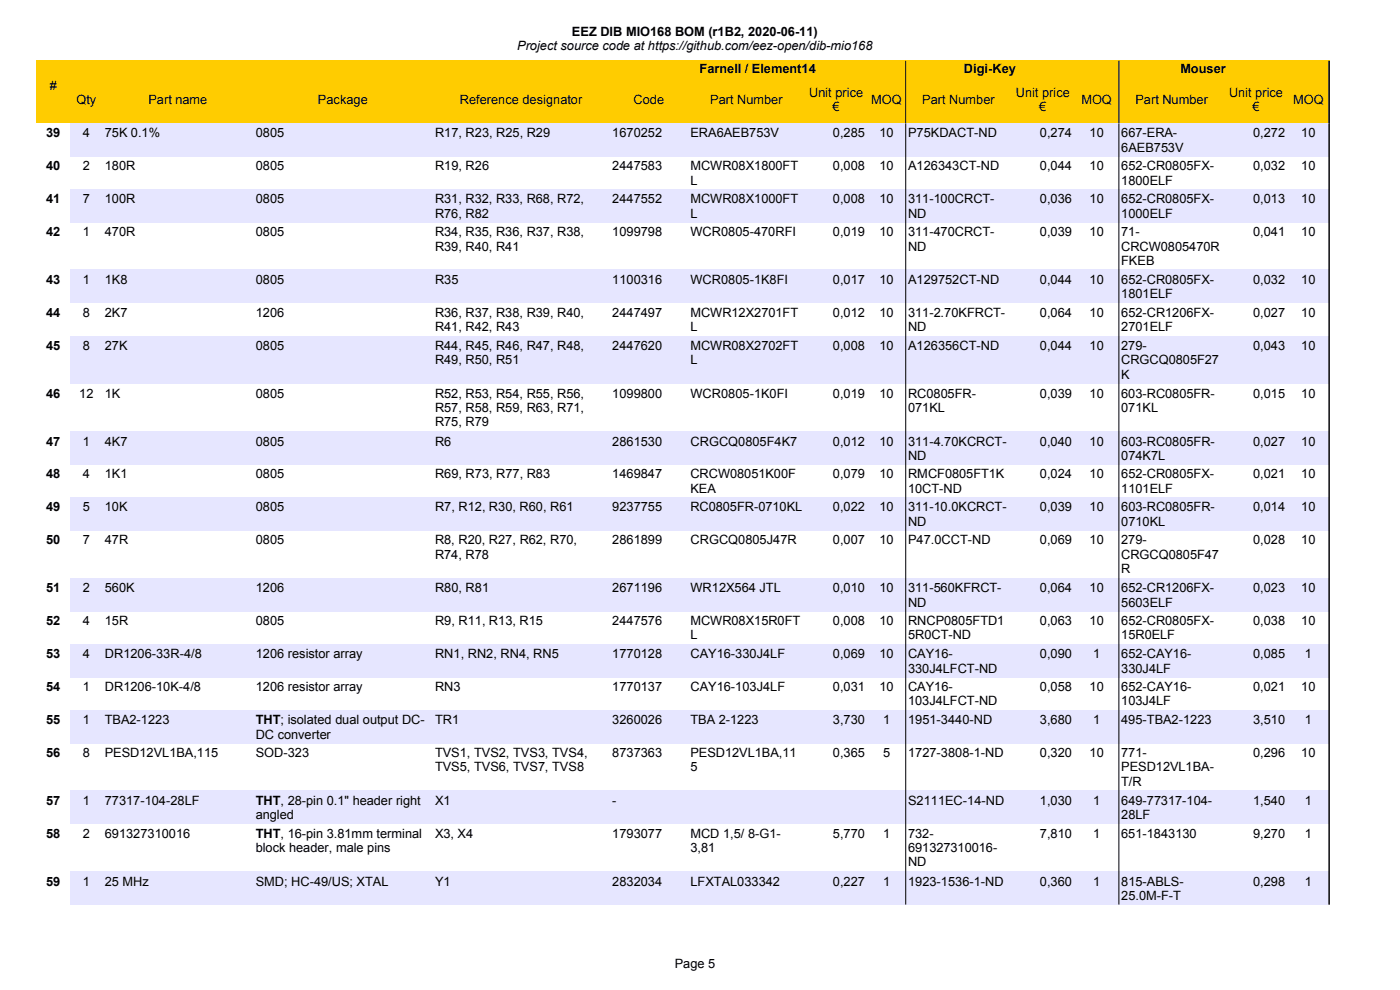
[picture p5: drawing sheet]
<svg xmlns="http://www.w3.org/2000/svg" width="297mm" height="210mm" viewBox="0 0 297 210" stroke-linecap="round" stroke-linejoin="round" font-family="sans-serif">
<defs><g id="words">
<g font-size="2.7">
<text x="109.7" y="10.6">Project source code at https://github.com/eez-open/dib-mio168</text>
<text x="121.3" y="7.5">EEZ DIB MIO168 BOM (r1B2, 2020-06-11)</text>
<text x="148.4" y="15.4">Farnell / Element14</text>
<text x="204.5" y="15.4">Digi-Key</text>
<text x="250.4" y="15.4">Mouser</text>
<text x="10.5" y="19">#</text>
<text x="16.2" y="22.1">Qty</text>
<text x="31.5" y="22.1">Part name</text>
<text x="67.5" y="22.1">Package</text>
<text x="97.5" y="22.1">Reference designator</text>
<text x="134.4" y="22.1">Code</text>
<text x="150.7" y="22.1">Part Number</text>
<text x="171.7" y="20.5">Unit price</text>
<text x="176.6" y="23.6">€</text>
<text x="184.8" y="22.1">MOQ</text>
<text x="195.6" y="22.1">Part Number</text>
<text x="215.5" y="20.5">Unit price</text>
<text x="220.5" y="23.6">€</text>
<text x="229.4" y="22.1">MOQ</text>
<text x="240.9" y="22.1">Part Number</text>
<text x="260.7" y="20.5">Unit price</text>
<text x="265.7" y="23.6">€</text>
<text x="274.3" y="22.1">MOQ</text>
<text x="9.8" y="29.1">39</text>
<text x="17.6" y="29.1">4</text>
<text x="22.2" y="29.1">75K 0.1%</text>
<text x="54.3" y="29.1">0805</text>
<text x="92.3" y="29.1">R17, R23, R25, R29</text>
<text x="129.9" y="29.1">1670252</text>
<text x="146.5" y="29.1">ERA6AEB753V</text>
<text x="176.7" y="29.1">0,285</text>
<text x="186.5" y="29.1">10</text>
<text x="192.7" y="29.1">P75KDACT-ND</text>
<text x="220.6" y="29.1">0,274</text>
<text x="231.1" y="29.1">10</text>
<text x="237.9" y="29.1">667-ERA-</text>
<text x="265.9" y="29.1">0,272</text>
<text x="276.1" y="29.1">10</text>
<text x="237.9" y="32.2">6AEB753V</text>
<text x="9.8" y="36.1">40</text>
<text x="17.6" y="36.1">2</text>
<text x="22.2" y="36.1">180R</text>
<text x="54.3" y="36.1">0805</text>
<text x="92.3" y="36.1">R19, R26</text>
<text x="129.9" y="36.1">2447583</text>
<text x="146.5" y="36.1">MCWR08X1800FT</text>
<text x="146.5" y="39.2">L</text>
<text x="176.7" y="36.1">0,008</text>
<text x="186.5" y="36.1">10</text>
<text x="192.7" y="36.1">A126343CT-ND</text>
<text x="220.6" y="36.1">0,044</text>
<text x="231.1" y="36.1">10</text>
<text x="237.9" y="36.1">652-CR0805FX-</text>
<text x="237.9" y="39.2">1800ELF</text>
<text x="265.9" y="36.1">0,032</text>
<text x="276.1" y="36.1">10</text>
<text x="9.8" y="43.1">41</text>
<text x="17.6" y="43.1">7</text>
<text x="22.2" y="43.1">100R</text>
<text x="54.3" y="43.1">0805</text>
<text x="92.3" y="43.1">R31, R32, R33, R68, R72,</text>
<text x="92.3" y="46.2">R76, R82</text>
<text x="129.9" y="43.1">2447552</text>
<text x="146.5" y="43.1">MCWR08X1000FT</text>
<text x="146.5" y="46.2">L</text>
<text x="176.7" y="43.1">0,008</text>
<text x="186.5" y="43.1">10</text>
<text x="192.7" y="43.1">311-100CRCT-</text>
<text x="192.7" y="46.2">ND</text>
<text x="220.6" y="43.1">0,036</text>
<text x="231.1" y="43.1">10</text>
<text x="237.9" y="43.1">652-CR0805FX-</text>
<text x="237.9" y="46.2">1000ELF</text>
<text x="265.9" y="43.1">0,013</text>
<text x="276.1" y="43.1">10</text>
<text x="9.8" y="50.1">42</text>
<text x="17.6" y="50.1">1</text>
<text x="22.2" y="50.1">470R</text>
<text x="54.3" y="50.1">0805</text>
<text x="92.3" y="50.1">R34, R35, R36, R37, R38,</text>
<text x="92.3" y="53.2">R39, R40, R41</text>
<text x="129.9" y="50.1">1099798</text>
<text x="146.5" y="50.1">WCR0805-470RFI</text>
<text x="176.7" y="50.1">0,019</text>
<text x="186.5" y="50.1">10</text>
<text x="192.7" y="50.1">311-470CRCT-</text>
<text x="192.7" y="53.2">ND</text>
<text x="220.6" y="50.1">0,039</text>
<text x="231.1" y="50.1">10</text>
<text x="237.8" y="50.1">71-</text>
<text x="237.8" y="53.2">CRCW0805470R</text>
<text x="265.9" y="50.1">0,041</text>
<text x="276.1" y="50.1">10</text>
<text x="237.8" y="56.2">FKEB</text>
<text x="9.8" y="60.3">43</text>
<text x="17.6" y="60.3">1</text>
<text x="22.2" y="60.3">1K8</text>
<text x="54.3" y="60.3">0805</text>
<text x="92.3" y="60.3">R35</text>
<text x="129.9" y="60.3">1100316</text>
<text x="146.5" y="60.3">WCR0805-1K8FI</text>
<text x="176.7" y="60.3">0,017</text>
<text x="186.5" y="60.3">10</text>
<text x="192.7" y="60.3">A129752CT-ND</text>
<text x="220.6" y="60.3">0,044</text>
<text x="231.1" y="60.3">10</text>
<text x="237.9" y="60.3">652-CR0805FX-</text>
<text x="237.9" y="63.3">1801ELF</text>
<text x="265.9" y="60.3">0,032</text>
<text x="276.1" y="60.3">10</text>
<text x="9.8" y="67.2">44</text>
<text x="17.6" y="67.2">8</text>
<text x="22.2" y="67.2">2K7</text>
<text x="54.3" y="67.2">1206</text>
<text x="92.3" y="67.2">R36, R37, R38, R39, R40,</text>
<text x="92.3" y="70.3">R41, R42, R43</text>
<text x="129.9" y="67.2">2447497</text>
<text x="146.5" y="67.2">MCWR12X2701FT</text>
<text x="146.5" y="70.3">L</text>
<text x="176.7" y="67.2">0,012</text>
<text x="186.5" y="67.2">10</text>
<text x="192.7" y="67.2">311-2.70KFRCT-</text>
<text x="192.7" y="70.3">ND</text>
<text x="220.6" y="67.2">0,064</text>
<text x="231.1" y="67.2">10</text>
<text x="237.9" y="67.2">652-CR1206FX-</text>
<text x="237.9" y="70.3">2701ELF</text>
<text x="265.9" y="67.2">0,027</text>
<text x="276.1" y="67.2">10</text>
<text x="9.8" y="74.3">45</text>
<text x="17.6" y="74.3">8</text>
<text x="22.2" y="74.3">27K</text>
<text x="54.3" y="74.3">0805</text>
<text x="92.3" y="74.3">R44, R45, R46, R47, R48,</text>
<text x="92.3" y="77.3">R49, R50, R51</text>
<text x="129.9" y="74.3">2447620</text>
<text x="146.5" y="74.3">MCWR08X2702FT</text>
<text x="146.5" y="77.3">L</text>
<text x="176.7" y="74.3">0,008</text>
<text x="186.5" y="74.3">10</text>
<text x="192.7" y="74.3">A126356CT-ND</text>
<text x="220.6" y="74.3">0,044</text>
<text x="231.1" y="74.3">10</text>
<text x="237.8" y="74.3">279-</text>
<text x="237.8" y="77.3">CRGCQ0805F27</text>
<text x="265.9" y="74.3">0,043</text>
<text x="276.1" y="74.3">10</text>
<text x="237.8" y="80.3">K</text>
<text x="9.8" y="84.4">46</text>
<text x="16.8" y="84.4">12</text>
<text x="22.2" y="84.4">1K</text>
<text x="54.3" y="84.4">0805</text>
<text x="92.3" y="84.4">R52, R53, R54, R55, R56,</text>
<text x="92.3" y="87.4">R57, R58, R59, R63, R71,</text>
<text x="129.9" y="84.4">1099800</text>
<text x="146.5" y="84.4">WCR0805-1K0FI</text>
<text x="176.7" y="84.4">0,019</text>
<text x="186.5" y="84.4">10</text>
<text x="192.7" y="84.4">RC0805FR-</text>
<text x="192.7" y="87.4">071KL</text>
<text x="220.6" y="84.4">0,039</text>
<text x="231.1" y="84.4">10</text>
<text x="237.8" y="84.4">603-RC0805FR-</text>
<text x="237.8" y="87.4">071KL</text>
<text x="265.9" y="84.4">0,015</text>
<text x="276.1" y="84.4">10</text>
<text x="9.8" y="94.5">47</text>
<text x="17.6" y="94.5">1</text>
<text x="22.2" y="94.5">4K7</text>
<text x="54.3" y="94.5">0805</text>
<text x="92.3" y="94.5">R6</text>
<text x="92.3" y="90.5">R75, R79</text>
<text x="129.9" y="94.5">2861530</text>
<text x="146.5" y="94.5">CRGCQ0805F4K7</text>
<text x="176.7" y="94.5">0,012</text>
<text x="186.5" y="94.5">10</text>
<text x="192.7" y="94.5">311-4.70KCRCT-</text>
<text x="220.6" y="94.5">0,040</text>
<text x="231.1" y="94.5">10</text>
<text x="237.9" y="94.5">603-RC0805FR-</text>
<text x="265.9" y="94.5">0,027</text>
<text x="276.1" y="94.5">10</text>
<text x="9.8" y="101.5">48</text>
<text x="17.6" y="101.5">4</text>
<text x="22.2" y="101.5">1K1</text>
<text x="54.3" y="101.5">0805</text>
<text x="92.3" y="101.5">R69, R73, R77, R83</text>
<text x="129.9" y="101.5">1469847</text>
<text x="146.5" y="101.5">CRCW08051K00F</text>
<text x="176.7" y="101.5">0,079</text>
<text x="186.5" y="101.5">10</text>
<text x="192.7" y="97.5">ND</text>
<text x="192.7" y="101.5">RMCF0805FT1K</text>
<text x="220.6" y="101.5">0,024</text>
<text x="231.1" y="101.5">10</text>
<text x="237.9" y="97.5">074K7L</text>
<text x="237.9" y="101.5">652-CR0805FX-</text>
<text x="265.9" y="101.5">0,021</text>
<text x="276.1" y="101.5">10</text>
<text x="146.5" y="104.5">KEA</text>
<text x="192.7" y="104.5">10CT-ND</text>
<text x="237.9" y="104.5">1101ELF</text>
<text x="9.8" y="108.5">49</text>
<text x="17.6" y="108.5">5</text>
<text x="22.2" y="108.5">10K</text>
<text x="54.3" y="108.5">0805</text>
<text x="92.3" y="108.5">R7, R12, R30, R60, R61</text>
<text x="129.9" y="108.5">9237755</text>
<text x="146.5" y="108.5">RC0805FR-0710KL</text>
<text x="176.7" y="108.5">0,022</text>
<text x="186.5" y="108.5">10</text>
<text x="192.7" y="108.5">311-10.0KCRCT-</text>
<text x="192.7" y="111.5">ND</text>
<text x="220.6" y="108.5">0,039</text>
<text x="231.1" y="108.5">10</text>
<text x="237.9" y="108.5">603-RC0805FR-</text>
<text x="237.9" y="111.5">0710KL</text>
<text x="265.9" y="108.5">0,014</text>
<text x="276.1" y="108.5">10</text>
<text x="9.8" y="115.5">50</text>
<text x="17.6" y="115.5">7</text>
<text x="22.2" y="115.5">47R</text>
<text x="54.3" y="115.5">0805</text>
<text x="92.3" y="115.5">R8, R20, R27, R62, R70,</text>
<text x="92.3" y="118.5">R74, R78</text>
<text x="129.9" y="115.5">2861899</text>
<text x="146.5" y="115.5">CRGCQ0805J47R</text>
<text x="176.7" y="115.5">0,007</text>
<text x="186.5" y="115.5">10</text>
<text x="192.7" y="115.5">P47.0CCT-ND</text>
<text x="220.6" y="115.5">0,069</text>
<text x="231.1" y="115.5">10</text>
<text x="237.8" y="115.5">279-</text>
<text x="237.8" y="118.5">CRGCQ0805F47</text>
<text x="265.9" y="115.5">0,028</text>
<text x="276.1" y="115.5">10</text>
<text x="9.8" y="125.6">51</text>
<text x="17.6" y="125.6">2</text>
<text x="22.2" y="125.6">560K</text>
<text x="54.3" y="125.6">1206</text>
<text x="92.3" y="125.6">R80, R81</text>
<text x="129.9" y="125.6">2671196</text>
<text x="146.5" y="125.6">WR12X564 JTL</text>
<text x="176.7" y="125.6">0,010</text>
<text x="186.5" y="125.6">10</text>
<text x="192.7" y="125.6">311-560KFRCT-</text>
<text x="220.6" y="125.6">0,064</text>
<text x="231.1" y="125.6">10</text>
<text x="237.8" y="121.6">R</text>
<text x="237.9" y="125.6">652-CR1206FX-</text>
<text x="265.9" y="125.6">0,023</text>
<text x="276.1" y="125.6">10</text>
<text x="192.7" y="128.7">ND</text>
<text x="237.9" y="128.7">5603ELF</text>
<text x="9.8" y="132.6">52</text>
<text x="17.6" y="132.6">4</text>
<text x="22.2" y="132.6">15R</text>
<text x="54.3" y="132.6">0805</text>
<text x="92.3" y="132.6">R9, R11, R13, R15</text>
<text x="129.9" y="132.6">2447576</text>
<text x="146.5" y="132.6">MCWR08X15R0FT</text>
<text x="146.5" y="135.6">L</text>
<text x="176.7" y="132.6">0,008</text>
<text x="186.5" y="132.6">10</text>
<text x="192.7" y="132.6">RNCP0805FTD1</text>
<text x="192.7" y="135.6">5R0CT-ND</text>
<text x="220.6" y="132.6">0,063</text>
<text x="231.1" y="132.6">10</text>
<text x="237.9" y="132.6">652-CR0805FX-</text>
<text x="237.9" y="135.6">15R0ELF</text>
<text x="265.9" y="132.6">0,038</text>
<text x="276.1" y="132.6">10</text>
<text x="9.8" y="139.6">53</text>
<text x="17.6" y="139.6">4</text>
<text x="22.2" y="139.6">DR1206-33R-4/8</text>
<text x="54.3" y="139.6">1206 resistor array</text>
<text x="92.3" y="139.6">RN1, RN2, RN4, RN5</text>
<text x="129.9" y="139.6">1770128</text>
<text x="146.5" y="139.6">CAY16-330J4LF</text>
<text x="176.7" y="139.6">0,069</text>
<text x="186.5" y="139.6">10</text>
<text x="192.7" y="139.6">CAY16-</text>
<text x="192.7" y="142.7">330J4LFCT-ND</text>
<text x="220.6" y="139.6">0,090</text>
<text x="231.9" y="139.6">1</text>
<text x="237.9" y="139.6">652-CAY16-</text>
<text x="237.9" y="142.7">330J4LF</text>
<text x="265.9" y="139.6">0,085</text>
<text x="276.8" y="139.6">1</text>
<text x="9.8" y="146.6">54</text>
<text x="17.6" y="146.6">1</text>
<text x="22.2" y="146.6">DR1206-10K-4/8</text>
<text x="54.3" y="146.6">1206 resistor array</text>
<text x="92.3" y="146.6">RN3</text>
<text x="129.9" y="146.6">1770137</text>
<text x="146.5" y="146.6">CAY16-103J4LF</text>
<text x="176.7" y="146.6">0,031</text>
<text x="186.5" y="146.6">10</text>
<text x="192.7" y="146.6">CAY16-</text>
<text x="192.7" y="149.6">103J4LFCT-ND</text>
<text x="220.6" y="146.6">0,058</text>
<text x="231.1" y="146.6">10</text>
<text x="237.9" y="146.6">652-CAY16-</text>
<text x="237.9" y="149.6">103J4LF</text>
<text x="265.9" y="146.6">0,021</text>
<text x="276.1" y="146.6">10</text>
<text x="9.8" y="153.6">55</text>
<text x="17.6" y="153.6">1</text>
<text x="22.2" y="153.6">TBA2-1223</text>
<text x="54.3" y="153.6">THT; isolated dual output DC-</text>
<text x="92.3" y="153.6">TR1</text>
<text x="129.9" y="153.6">3260026</text>
<text x="146.5" y="153.6">TBA 2-1223</text>
<text x="176.7" y="153.6">3,730</text>
<text x="187.3" y="153.6">1</text>
<text x="192.7" y="153.6">1951-3440-ND</text>
<text x="220.6" y="153.6">3,680</text>
<text x="231.9" y="153.6">1</text>
<text x="237.8" y="153.6">495-TBA2-1223</text>
<text x="265.9" y="153.6">3,510</text>
<text x="276.8" y="153.6">1</text>
<text x="9.8" y="160.6">56</text>
<text x="17.6" y="160.6">8</text>
<text x="22.2" y="160.6">PESD12VL1BA,115</text>
<text x="54.3" y="160.6">SOD-323</text>
<text x="54.3" y="156.7">DC converter</text>
<text x="92.3" y="160.6">TVS1, TVS2, TVS3, TVS4,</text>
<text x="129.9" y="160.6">8737363</text>
<text x="146.5" y="160.6">PESD12VL1BA,11</text>
<text x="176.7" y="160.6">0,365</text>
<text x="187.3" y="160.6">5</text>
<text x="192.7" y="160.6">1727-3808-1-ND</text>
<text x="220.6" y="160.6">0,320</text>
<text x="231.1" y="160.6">10</text>
<text x="237.8" y="160.6">771-</text>
<text x="265.9" y="160.6">0,296</text>
<text x="276.1" y="160.6">10</text>
<text x="92.3" y="163.7">TVS5, TVS6, TVS7, TVS8</text>
<text x="146.5" y="163.7">5</text>
<text x="237.8" y="163.7">PESD12VL1BA-</text>
<text x="237.8" y="166.7">T/R</text>
<text x="9.8" y="170.7">57</text>
<text x="17.6" y="170.7">1</text>
<text x="22.2" y="170.7">77317-104-28LF</text>
<text x="54.3" y="170.7">THT, 28-pin 0.1&quot; header right</text>
<text x="54.3" y="173.8">angled</text>
<text x="92.3" y="170.7">X1</text>
<text x="129.9" y="170.7">-</text>
<text x="192.7" y="170.7">S2111EC-14-ND</text>
<text x="220.6" y="170.7">1,030</text>
<text x="231.9" y="170.7">1</text>
<text x="237.9" y="170.7">649-77317-104-</text>
<text x="237.9" y="173.8">28LF</text>
<text x="265.9" y="170.7">1,540</text>
<text x="276.8" y="170.7">1</text>
<text x="9.8" y="177.7">58</text>
<text x="17.6" y="177.7">2</text>
<text x="22.2" y="177.7">691327310016</text>
<text x="54.3" y="177.7">THT, 16-pin 3.81mm terminal</text>
<text x="92.3" y="177.7">X3, X4</text>
<text x="129.9" y="177.7">1793077</text>
<text x="146.5" y="177.7">MCD 1,5/ 8-G1-</text>
<text x="176.7" y="177.7">5,770</text>
<text x="187.3" y="177.7">1</text>
<text x="192.7" y="177.7">732-</text>
<text x="220.6" y="177.7">7,810</text>
<text x="231.9" y="177.7">1</text>
<text x="237.8" y="177.7">651-1843130</text>
<text x="265.9" y="177.7">9,270</text>
<text x="276.8" y="177.7">1</text>
<text x="54.3" y="180.8">block header, male pins</text>
<text x="146.5" y="180.8">3,81</text>
<text x="192.7" y="180.8">691327310016-</text>
<text x="192.7" y="183.8">ND</text>
<text x="9.8" y="187.9">59</text>
<text x="17.6" y="187.9">1</text>
<text x="22.2" y="187.9">25 MHz</text>
<text x="54.3" y="187.9">SMD; HC-49/US; XTAL</text>
<text x="92.3" y="187.9">Y1</text>
<text x="129.9" y="187.9">2832034</text>
<text x="146.5" y="187.9">LFXTAL033342</text>
<text x="176.7" y="187.9">0,227</text>
<text x="187.3" y="187.9">1</text>
<text x="192.7" y="187.9">1923-1536-1-ND</text>
<text x="220.6" y="187.9">0,360</text>
<text x="231.9" y="187.9">1</text>
<text x="237.9" y="187.9">815-ABLS-</text>
<text x="237.9" y="190.9">25.0M-F-T</text>
<text x="265.9" y="187.9">0,298</text>
<text x="276.8" y="187.9">1</text>
<text x="143.2" y="205.2">Page 5</text>
</g>
</g></defs>
<path d="M7.6 12.9h274.3v13.2h-274.3z" fill-rule="evenodd" fill="#fc0"/>
<path d="M192.1 12.9v13.3M237.4 12.9v13.3M282 12.9v13.3" fill="none" stroke="#000" stroke-width=".21"/>
<g fill="#e6e6ff">
<path d="M14.9 26.1h267v7h-267z" fill-rule="evenodd"/>
<path d="M14.9 40.1h267v7h-267z" fill-rule="evenodd"/>
<path d="M14.9 57.3h267v7h-267z" fill-rule="evenodd"/>
<path d="M14.9 71.3h267v10.1h-267z" fill-rule="evenodd"/>
<path d="M14.9 91.5h267v7h-267z" fill-rule="evenodd"/>
<path d="M14.9 105.5h267v7h-267z" fill-rule="evenodd"/>
<path d="M14.9 122.6h267v7h-267z" fill-rule="evenodd"/>
<path d="M14.9 136.6h267v7h-267z" fill-rule="evenodd"/>
<path d="M14.9 150.6h267v7h-267z" fill-rule="evenodd"/>
<path d="M14.9 167.7h267v7h-267z" fill-rule="evenodd"/>
<path d="M14.9 184.9h267v7h-267z" fill-rule="evenodd"/>
</g>
<path d="M192.1 26.2v165.7M237.4 26.2v165.7M282 26.2v165.7" fill="none" stroke="#000" stroke-width=".21"/>
<use href="#words"/>
</svg>
